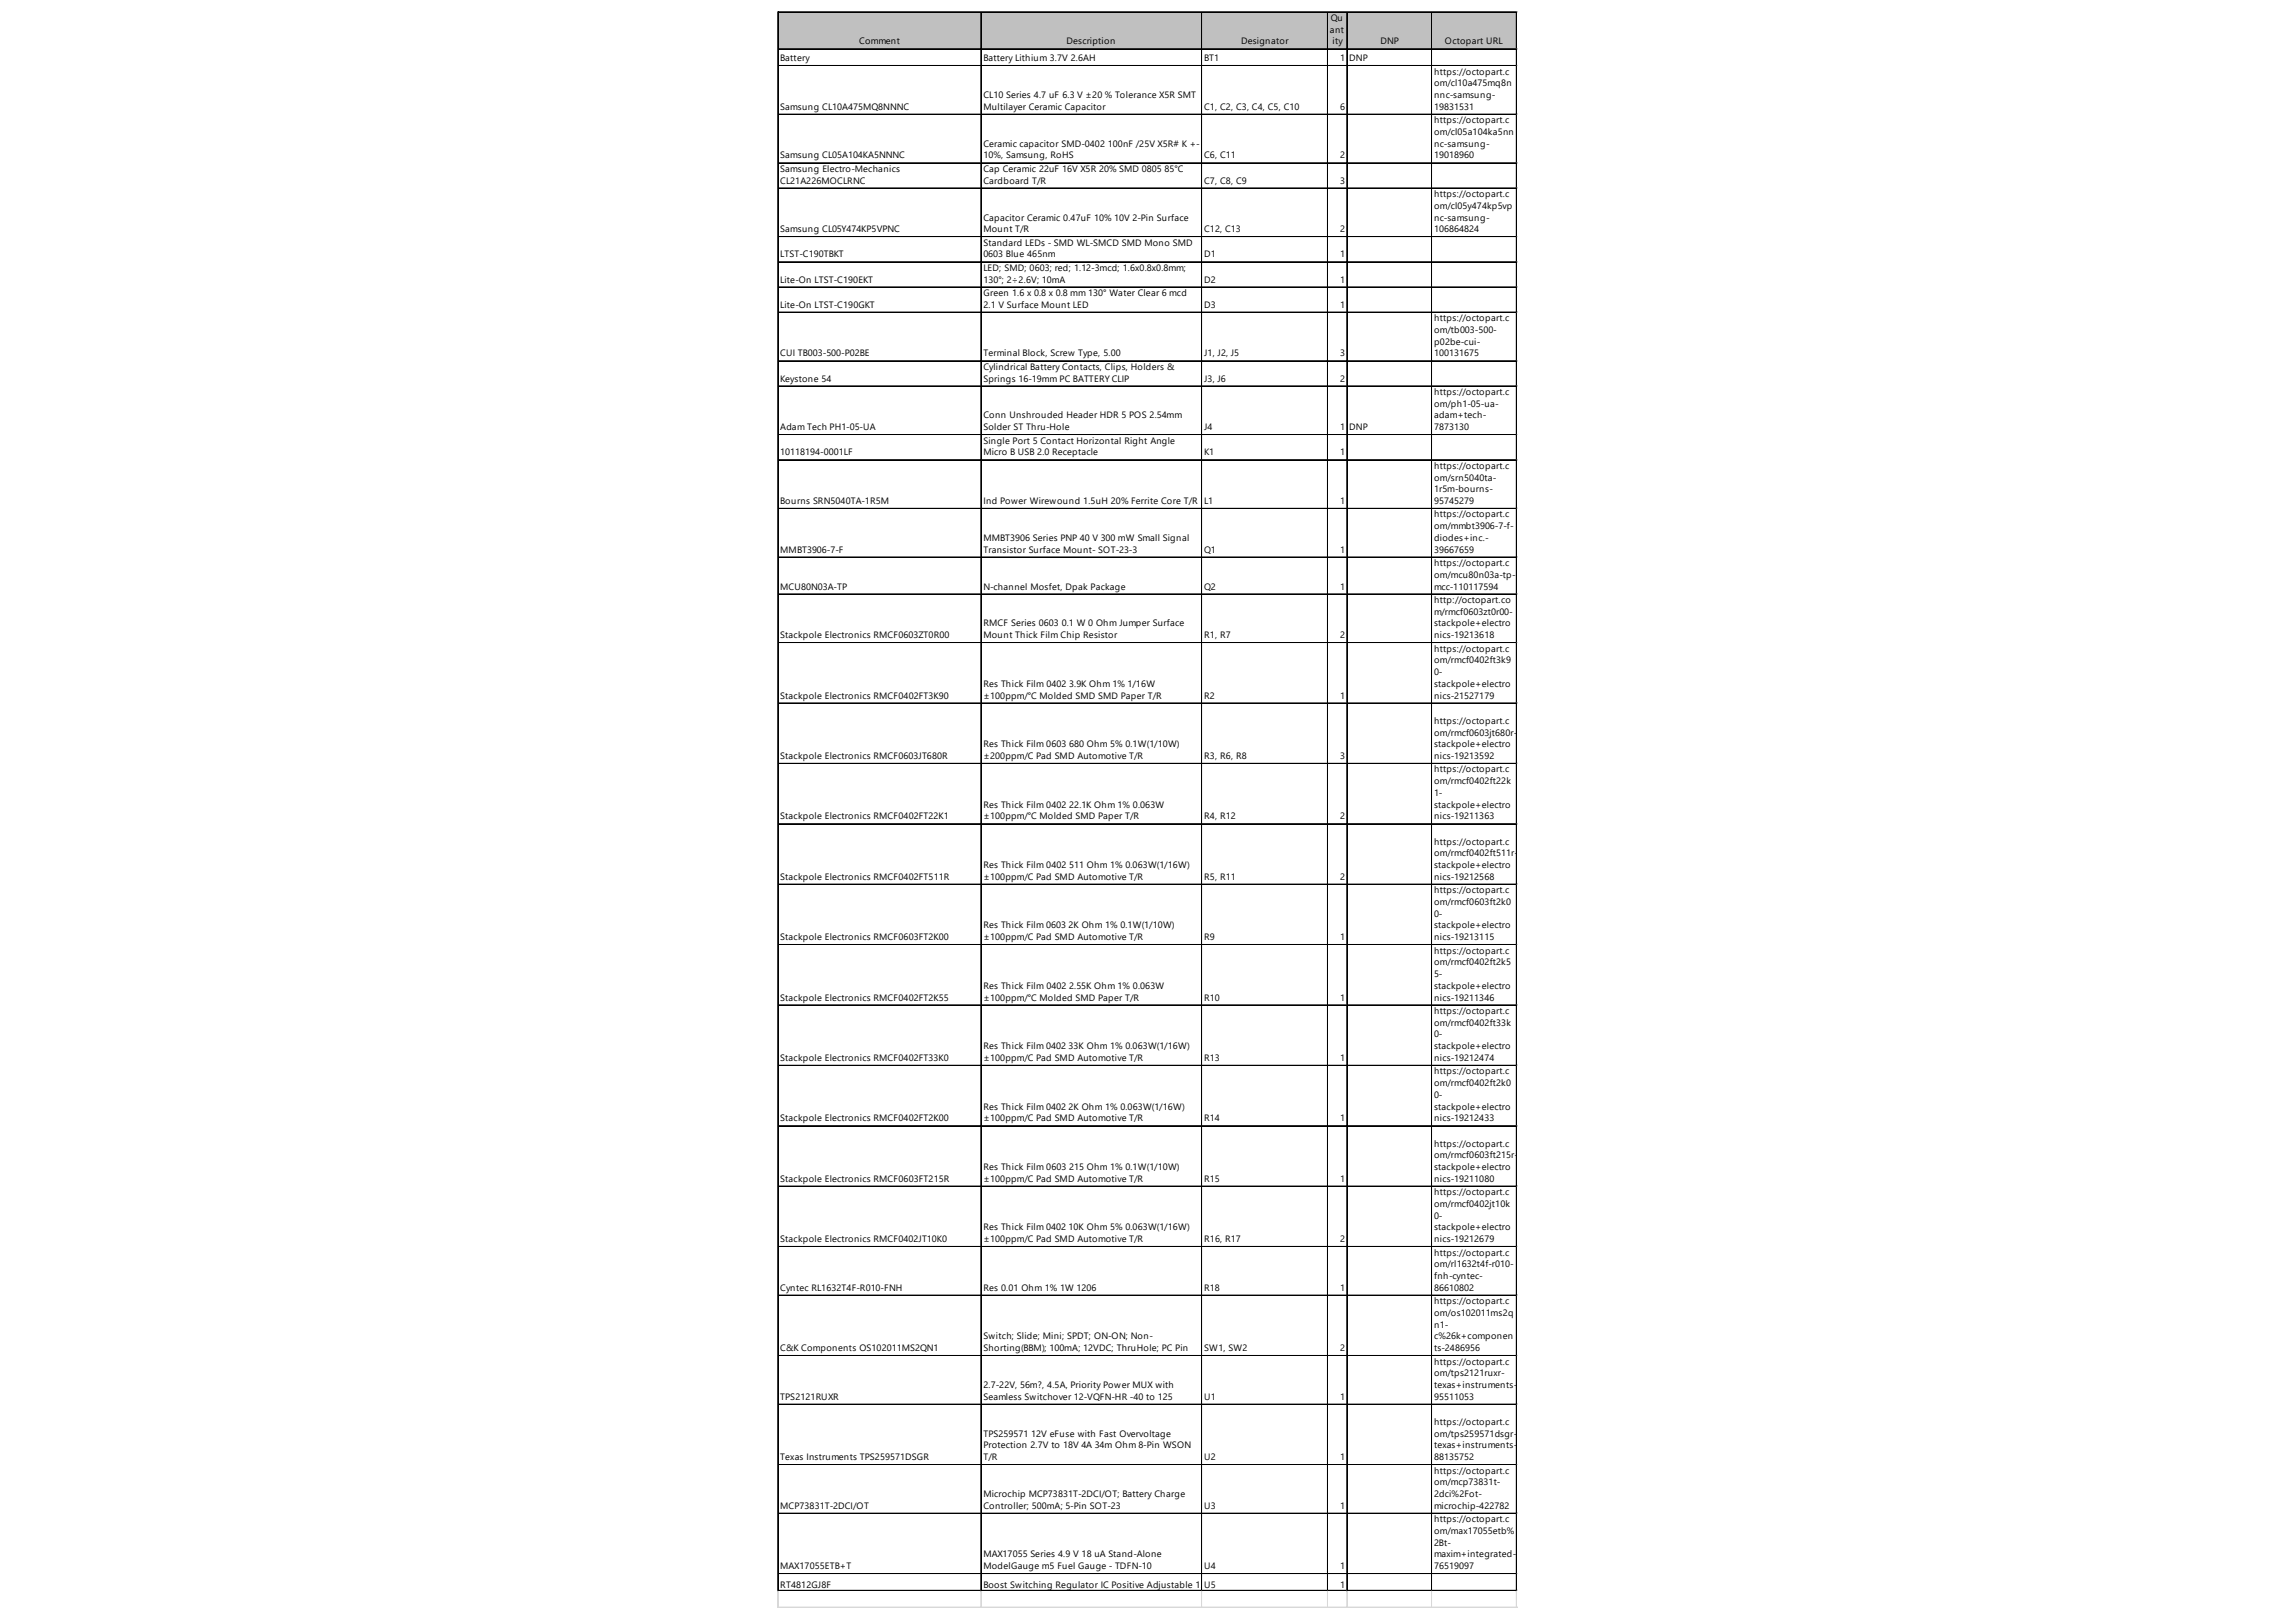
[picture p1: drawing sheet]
<svg xmlns="http://www.w3.org/2000/svg" width="297mm" height="210mm" viewBox="0 0 297 210" stroke-linecap="round" stroke-linejoin="round" font-family="sans-serif">
<defs><g id="words">
<g font-size="1.2">
<text x="111.1" y="5.7">Comment</text>
<text x="138" y="5.7">Description</text>
<text x="160.6" y="5.7">Designator</text>
<text x="172.1" y="4.2">ant</text>
<text x="172.2" y="2.7">Qu</text>
<text x="172.4" y="5.7">ity</text>
<text x="178.6" y="5.7">DNP</text>
<text x="186.9" y="5.7">Octopart URL</text>
<text x="100.9" y="7.9">Battery</text>
<text x="127.2" y="7.9">Battery Lithium 3.7V 2.6AH</text>
<text x="155.8" y="7.9">BT1</text>
<text x="173.4" y="7.9">1</text>
<text x="174.6" y="7.9">DNP</text>
<text x="185.5" y="9.7">https://octopart.c</text>
<text x="185.5" y="11.2">om/cl10a475mq8n</text>
<text x="100.9" y="14.2">Samsung CL10A475MQ8NNNC</text>
<text x="127.2" y="12.7">CL10 Series 4.7 uF 6.3 V ±20 % Tolerance X5R SMT</text>
<text x="127.2" y="14.2">Multilayer Ceramic Capacitor</text>
<text x="155.8" y="14.2">C1, C2, C3, C4, C5, C10</text>
<text x="173.4" y="14.2">6</text>
<text x="185.5" y="12.7">nnc-samsung-</text>
<text x="185.5" y="14.2">19831531</text>
<text x="185.5" y="15.9">https://octopart.c</text>
<text x="185.5" y="17.5">om/cl05a104ka5nn</text>
<text x="100.9" y="20.5">Samsung CL05A104KA5NNNC</text>
<text x="100.9" y="22.2">Samsung Electro-Mechanics</text>
<text x="100.9" y="23.8">CL21A226MOCLRNC</text>
<text x="127.2" y="19">Ceramic capacitor SMD-0402 100nF /25V X5R# K +-</text>
<text x="127.2" y="20.5">10%, Samsung, RoHS</text>
<text x="127.2" y="22.2">Cap Ceramic 22uF 16V X5R 20% SMD 0805 85°C</text>
<text x="127.2" y="23.8">Cardboard T/R</text>
<text x="155.8" y="20.5">C6, C11</text>
<text x="155.8" y="23.8">C7, C8, C9</text>
<text x="173.4" y="20.5">2</text>
<text x="173.4" y="23.8">3</text>
<text x="185.5" y="19">nc-samsung-</text>
<text x="185.5" y="20.5">19018960</text>
<text x="127.2" y="28.5">Capacitor Ceramic 0.47uF 10% 10V 2-Pin Surface</text>
<text x="185.5" y="25.5">https://octopart.c</text>
<text x="185.5" y="27">om/cl05y474kp5vp</text>
<text x="185.5" y="28.5">nc-samsung-</text>
<text x="100.9" y="30.1">Samsung CL05Y474KP5VPNC</text>
<text x="100.9" y="33.3">LTST-C190TBKT</text>
<text x="127.2" y="30.1">Mount T/R</text>
<text x="127.2" y="31.8">Standard LEDs - SMD WL-SMCD SMD Mono SMD</text>
<text x="127.2" y="33.3">0603 Blue 465nm</text>
<text x="127.2" y="35.1">LED; SMD; 0603; red; 1.12-3mcd; 1.6x0.8x0.8mm;</text>
<text x="155.8" y="30.1">C12, C13</text>
<text x="155.8" y="33.3">D1</text>
<text x="173.4" y="30.1">2</text>
<text x="173.4" y="33.3">1</text>
<text x="185.5" y="30.1">106864824</text>
<text x="100.9" y="36.6">Lite-On LTST-C190EKT</text>
<text x="100.9" y="39.8">Lite-On LTST-C190GKT</text>
<text x="127.2" y="36.6">130°; 2÷2.6V; 10mA</text>
<text x="127.2" y="38.3">Green 1.6 x 0.8 x 0.8 mm 130° Water Clear 6 mcd</text>
<text x="127.2" y="39.8">2.1 V Surface Mount LED</text>
<text x="155.8" y="36.6">D2</text>
<text x="155.8" y="39.8">D3</text>
<text x="173.4" y="36.6">1</text>
<text x="173.4" y="39.8">1</text>
<text x="185.5" y="41.6">https://octopart.c</text>
<text x="100.9" y="46.1">CUI TB003-500-P02BE</text>
<text x="127.2" y="46.1">Terminal Block, Screw Type, 5.00</text>
<text x="127.2" y="47.9">Cylindrical Battery Contacts, Clips, Holders &amp;</text>
<text x="155.8" y="46.1">J1, J2, J5</text>
<text x="173.4" y="46.1">3</text>
<text x="185.5" y="43.1">om/tb003-500-</text>
<text x="185.5" y="44.6">p02be-cui-</text>
<text x="185.5" y="46.1">100131675</text>
<text x="100.9" y="49.4">Keystone 54</text>
<text x="127.2" y="49.4">Springs 16-19mm PC BATTERY CLIP</text>
<text x="155.8" y="49.4">J3, J6</text>
<text x="173.4" y="49.4">2</text>
<text x="185.5" y="51.1">https://octopart.c</text>
<text x="185.5" y="52.6">om/ph1-05-ua-</text>
<text x="100.9" y="55.7">Adam Tech PH1-05-UA</text>
<text x="100.9" y="58.9">10118194-0001LF</text>
<text x="127.2" y="54.2">Conn Unshrouded Header HDR 5 POS 2.54mm</text>
<text x="127.2" y="55.7">Solder ST Thru-Hole</text>
<text x="127.2" y="57.4">Single Port 5 Contact Horizontal Right Angle</text>
<text x="127.2" y="58.9">Micro B USB 2.0 Receptacle</text>
<text x="155.8" y="55.7">J4</text>
<text x="155.8" y="58.9">K1</text>
<text x="173.4" y="55.7">1</text>
<text x="173.4" y="58.9">1</text>
<text x="174.6" y="55.7">DNP</text>
<text x="185.5" y="54.2">adam+tech-</text>
<text x="185.5" y="55.7">7873130</text>
<text x="100.9" y="65.2">Bourns SRN5040TA-1R5M</text>
<text x="127.2" y="65.2">Ind Power Wirewound 1.5uH 20% Ferrite Core T/R</text>
<text x="155.8" y="65.2">L1</text>
<text x="173.4" y="65.2">1</text>
<text x="185.5" y="60.7">https://octopart.c</text>
<text x="185.5" y="62.2">om/srn5040ta-</text>
<text x="185.5" y="63.7">1r5m-bourns-</text>
<text x="185.5" y="65.2">95745279</text>
<text x="100.9" y="71.5">MMBT3906-7-F</text>
<text x="127.2" y="70">MMBT3906 Series PNP 40 V 300 mW Small Signal</text>
<text x="127.2" y="71.5">Transistor Surface Mount- SOT-23-3</text>
<text x="155.8" y="71.5">Q1</text>
<text x="173.4" y="71.5">1</text>
<text x="185.5" y="67">https://octopart.c</text>
<text x="185.5" y="68.5">om/mmbt3906-7-f-</text>
<text x="185.5" y="70">diodes+inc.-</text>
<text x="185.5" y="71.5">39667659</text>
<text x="100.9" y="76.3">MCU80N03A-TP</text>
<text x="127.2" y="76.3">N-channel Mosfet, Dpak Package</text>
<text x="155.8" y="76.3">Q2</text>
<text x="173.4" y="76.3">1</text>
<text x="185.5" y="73.3">https://octopart.c</text>
<text x="185.5" y="74.8">om/mcu80n03a-tp-</text>
<text x="185.5" y="76.3">mcc-110117594</text>
<text x="100.9" y="82.6">Stackpole Electronics RMCF0603ZT0R00</text>
<text x="127.2" y="81.1">RMCF Series 0603 0.1 W 0 Ohm Jumper Surface</text>
<text x="127.2" y="82.6">Mount Thick Film Chip Resistor</text>
<text x="155.8" y="82.6">R1, R7</text>
<text x="173.4" y="82.6">2</text>
<text x="185.5" y="78">http://octopart.co</text>
<text x="185.5" y="79.6">m/rmcf0603zt0r00-</text>
<text x="185.5" y="81.1">stackpole+electro</text>
<text x="185.5" y="82.6">nics-19213618</text>
<text x="127.2" y="88.9">Res Thick Film 0402 3.9K Ohm 1% 1/16W</text>
<text x="185.5" y="84.3">https://octopart.c</text>
<text x="185.5" y="85.8">om/rmcf0402ft3k9</text>
<text x="185.5" y="87.4">0-</text>
<text x="185.5" y="88.9">stackpole+electro</text>
<text x="100.9" y="90.4">Stackpole Electronics RMCF0402FT3K90</text>
<text x="127.2" y="90.4">±100ppm/°C Molded SMD SMD Paper T/R</text>
<text x="155.8" y="90.4">R2</text>
<text x="173.4" y="90.4">1</text>
<text x="185.5" y="90.4">nics-21527179</text>
<text x="185.5" y="93.7">https://octopart.c</text>
<text x="185.5" y="95.2">om/rmcf0603jt680r-</text>
<text x="100.9" y="98.2">Stackpole Electronics RMCF0603JT680R</text>
<text x="127.2" y="96.7">Res Thick Film 0603 680 Ohm 5% 0.1W(1/10W)</text>
<text x="127.2" y="98.2">±200ppm/C Pad SMD Automotive T/R</text>
<text x="155.8" y="98.2">R3, R6, R8</text>
<text x="173.4" y="98.2">3</text>
<text x="185.5" y="96.7">stackpole+electro</text>
<text x="185.5" y="98.2">nics-19213592</text>
<text x="185.5" y="100">https://octopart.c</text>
<text x="185.5" y="101.5">om/rmcf0402ft22k</text>
<text x="100.9" y="106">Stackpole Electronics RMCF0402FT22K1</text>
<text x="127.2" y="104.5">Res Thick Film 0402 22.1K Ohm 1% 0.063W</text>
<text x="127.2" y="106">±100ppm/°C Molded SMD Paper T/R</text>
<text x="155.8" y="106">R4, R12</text>
<text x="173.4" y="106">2</text>
<text x="185.5" y="103">1-</text>
<text x="185.5" y="104.5">stackpole+electro</text>
<text x="185.5" y="106">nics-19211363</text>
<text x="100.9" y="113.9">Stackpole Electronics RMCF0402FT511R</text>
<text x="127.2" y="112.3">Res Thick Film 0402 511 Ohm 1% 0.063W(1/16W)</text>
<text x="127.2" y="113.9">±100ppm/C Pad SMD Automotive T/R</text>
<text x="155.8" y="113.9">R5, R11</text>
<text x="173.4" y="113.9">2</text>
<text x="185.5" y="109.3">https://octopart.c</text>
<text x="185.5" y="110.8">om/rmcf0402ft511r-</text>
<text x="185.5" y="112.3">stackpole+electro</text>
<text x="185.5" y="113.9">nics-19212568</text>
<text x="185.5" y="115.6">https://octopart.c</text>
<text x="185.5" y="117.1">om/rmcf0603ft2k0</text>
<text x="185.5" y="118.6">0-</text>
<text x="100.9" y="121.7">Stackpole Electronics RMCF0603FT2K00</text>
<text x="127.2" y="120.1">Res Thick Film 0603 2K Ohm 1% 0.1W(1/10W)</text>
<text x="127.2" y="121.7">±100ppm/C Pad SMD Automotive T/R</text>
<text x="155.8" y="121.7">R9</text>
<text x="173.4" y="121.7">1</text>
<text x="185.5" y="120.1">stackpole+electro</text>
<text x="185.5" y="121.7">nics-19213115</text>
<text x="185.5" y="123.4">https://octopart.c</text>
<text x="185.5" y="124.9">om/rmcf0402ft2k5</text>
<text x="100.9" y="129.5">Stackpole Electronics RMCF0402FT2K55</text>
<text x="127.2" y="128">Res Thick Film 0402 2.55K Ohm 1% 0.063W</text>
<text x="127.2" y="129.5">±100ppm/°C Molded SMD Paper T/R</text>
<text x="155.8" y="129.5">R10</text>
<text x="173.4" y="129.5">1</text>
<text x="185.5" y="126.4">5-</text>
<text x="185.5" y="128">stackpole+electro</text>
<text x="185.5" y="129.5">nics-19211346</text>
<text x="185.5" y="131.2">https://octopart.c</text>
<text x="100.9" y="137.3">Stackpole Electronics RMCF0402FT33K0</text>
<text x="127.2" y="135.8">Res Thick Film 0402 33K Ohm 1% 0.063W(1/16W)</text>
<text x="127.2" y="137.3">±100ppm/C Pad SMD Automotive T/R</text>
<text x="155.8" y="137.3">R13</text>
<text x="173.4" y="137.3">1</text>
<text x="185.5" y="132.7">om/rmcf0402ft33k</text>
<text x="185.5" y="134.3">0-</text>
<text x="185.5" y="135.8">stackpole+electro</text>
<text x="185.5" y="137.3">nics-19212474</text>
<text x="127.2" y="143.6">Res Thick Film 0402 2K Ohm 1% 0.063W(1/16W)</text>
<text x="185.5" y="139">https://octopart.c</text>
<text x="185.5" y="140.6">om/rmcf0402ft2k0</text>
<text x="185.5" y="142.1">0-</text>
<text x="185.5" y="143.6">stackpole+electro</text>
<text x="100.9" y="145.1">Stackpole Electronics RMCF0402FT2K00</text>
<text x="127.2" y="145.1">±100ppm/C Pad SMD Automotive T/R</text>
<text x="155.8" y="145.1">R14</text>
<text x="173.4" y="145.1">1</text>
<text x="185.5" y="145.1">nics-19212433</text>
<text x="185.5" y="148.4">https://octopart.c</text>
<text x="185.5" y="149.9">om/rmcf0603ft215r-</text>
<text x="100.9" y="152.9">Stackpole Electronics RMCF0603FT215R</text>
<text x="127.2" y="151.4">Res Thick Film 0603 215 Ohm 1% 0.1W(1/10W)</text>
<text x="127.2" y="152.9">±100ppm/C Pad SMD Automotive T/R</text>
<text x="155.8" y="152.9">R15</text>
<text x="173.4" y="152.9">1</text>
<text x="185.5" y="151.4">stackpole+electro</text>
<text x="185.5" y="152.9">nics-19211080</text>
<text x="185.5" y="154.7">https://octopart.c</text>
<text x="100.9" y="160.7">Stackpole Electronics RMCF0402JT10K0</text>
<text x="127.2" y="159.2">Res Thick Film 0402 10K Ohm 5% 0.063W(1/16W)</text>
<text x="127.2" y="160.7">±100ppm/C Pad SMD Automotive T/R</text>
<text x="155.8" y="160.7">R16, R17</text>
<text x="173.4" y="160.7">2</text>
<text x="185.5" y="156.2">om/rmcf0402jt10k</text>
<text x="185.5" y="157.7">0-</text>
<text x="185.5" y="159.2">stackpole+electro</text>
<text x="185.5" y="160.7">nics-19212679</text>
<text x="100.9" y="167">Cyntec RL1632T4F-R010-FNH</text>
<text x="127.2" y="167">Res 0.01 Ohm 1% 1W 1206</text>
<text x="155.8" y="167">R18</text>
<text x="173.4" y="167">1</text>
<text x="185.5" y="162.5">https://octopart.c</text>
<text x="185.5" y="164">om/rl1632t4f-r010-</text>
<text x="185.5" y="165.5">fnh-cyntec-</text>
<text x="185.5" y="167">86610802</text>
<text x="127.2" y="173.3">Switch; Slide; Mini; SPDT; ON-ON; Non-</text>
<text x="185.5" y="168.8">https://octopart.c</text>
<text x="185.5" y="170.3">om/os102011ms2q</text>
<text x="185.5" y="171.8">n1-</text>
<text x="185.5" y="173.3">c%26k+componen</text>
<text x="100.9" y="174.9">C&amp;K Components OS102011MS2QN1</text>
<text x="127.2" y="174.9">Shorting(BBM); 100mA; 12VDC; ThruHole; PC Pin</text>
<text x="127.2" y="179.6">2.7-22V, 56m?, 4.5A, Priority Power MUX with</text>
<text x="155.8" y="174.9">SW1, SW2</text>
<text x="173.4" y="174.9">2</text>
<text x="185.5" y="174.9">ts-2486956</text>
<text x="185.5" y="176.6">https://octopart.c</text>
<text x="185.5" y="178.1">om/tps2121ruxr-</text>
<text x="185.5" y="179.6">texas+instruments-</text>
<text x="100.9" y="181.1">TPS2121RUXR</text>
<text x="127.2" y="181.1">Seamless Switchover 12-VQFN-HR -40 to 125</text>
<text x="127.2" y="185.9">TPS259571 12V eFuse with Fast Overvoltage</text>
<text x="155.8" y="181.1">U1</text>
<text x="173.4" y="181.1">1</text>
<text x="185.5" y="181.1">95511053</text>
<text x="185.5" y="184.4">https://octopart.c</text>
<text x="185.5" y="185.9">om/tps259571dsgr-</text>
<text x="100.9" y="189">Texas Instruments TPS259571DSGR</text>
<text x="127.2" y="187.4">Protection 2.7V to 18V 4A 34m Ohm 8-Pin WSON</text>
<text x="127.2" y="189">T/R</text>
<text x="155.8" y="189">U2</text>
<text x="173.4" y="189">1</text>
<text x="185.5" y="187.4">texas+instruments-</text>
<text x="185.5" y="189">88135752</text>
<text x="185.5" y="190.7">https://octopart.c</text>
<text x="100.9" y="195.3">MCP73831T-2DCI/OT</text>
<text x="127.2" y="193.7">Microchip MCP73831T-2DCI/OT; Battery Charge</text>
<text x="127.2" y="195.3">Controller; 500mA; 5-Pin SOT-23</text>
<text x="155.8" y="195.3">U3</text>
<text x="173.4" y="195.3">1</text>
<text x="185.5" y="192.2">om/mcp73831t-</text>
<text x="185.5" y="193.7">2dci%2Fot-</text>
<text x="185.5" y="195.3">microchip-422782</text>
<text x="185.5" y="197">https://octopart.c</text>
<text x="100.9" y="203.1">MAX17055ETB+T</text>
<text x="127.2" y="201.6">MAX17055 Series 4.9 V 18 uA Stand-Alone</text>
<text x="127.2" y="203.1">ModelGauge m5 Fuel Gauge - TDFN-10</text>
<text x="155.8" y="203.1">U4</text>
<text x="173.4" y="203.1">1</text>
<text x="185.5" y="198.5">om/max17055etb%</text>
<text x="185.5" y="200">2Bt-</text>
<text x="185.5" y="201.6">maxim+integrated-</text>
<text x="185.5" y="203.1">76519097</text>
<text x="100.9" y="205.5">RT4812GJ8F</text>
<text x="127.2" y="205.5">Boost Switching Regulator IC Positive Adjustable 1.</text>
<text x="155.6" y="205.5">8V</text>
<text x="155.8" y="205.5">U51 Output 2A SOT-23-8 Thin, T1S</text>
<text x="174.4" y="205.5">OT-23-8</text>
</g>
</g></defs>
<path d="M100.7 1.6h95.6v4.8h-95.6z" fill="#c0c0c0"/>
<g fill="none" stroke="#000" stroke-width=".13">
<path d="M100.6 1.5v204.4M100.7 1.5v204.4M100.7 1.5h95.6M100.7 1.6h95.6M100.7 6.3h95.6M100.7 6.4h95.6M100.7 8.5h95.6M100.7 14.8h95.6M126.9 1.6v204.3M155.4 1.6v204.3M155.5 1.6v204.3M171.7 1.6v204.3"/>
<path d="M171.8 1.6v204.3M174.2 1.6v204.3M174.3 1.6v204.3M185.2 1.6v204.3M185.3 1.6v204.3M196.2 1.6v204.3M100.7 21.1h95.6M100.7 24.3h95.6M100.7 24.4h95.6M100.7 30.6h95.6M100.7 30.7h95.6M100.7 33.9h95.6"/>
<path d="M100.7 37.1h95.6M100.7 37.2h95.6M100.7 40.4h95.6M100.7 46.7h95.6M100.7 49.9h95.6M100.7 50h95.6M100.7 56.2h95.6M100.7 56.3h95.6M100.7 59.5h95.6M100.7 65.8h95.6M100.7 72.1h95.6M100.7 76.9h95.6"/>
<path d="M100.7 83.1h95.6M100.7 83.2h95.6M100.7 91h95.6M100.7 98.8h95.6M100.7 106.6h95.6M100.7 114.4h95.6M100.7 114.5h95.6M100.7 122.2h95.6M100.7 122.3h95.6M100.7 130h95.6M100.7 130.1h95.6M100.7 137.9h95.6"/>
<path d="M100.7 145.7h95.6M100.7 153.5h95.6M100.7 161.3h95.6M100.7 161.4h95.6M100.7 167.6h95.6M100.7 167.7h95.6M100.7 175.4h95.6M100.7 175.5h95.6M100.7 181.7h95.6M100.7 181.8h95.6M100.7 189.5h95.6M100.7 189.6h95.6"/>
<path d="M100.7 195.8h95.6M100.7 195.9h95.6M100.7 203.6h95.6M100.7 203.7h95.6M100.7 205.8h95.6M100.7 205.9h95.6"/>
</g>
<g fill="none" stroke="#d4d4d4" stroke-width=".13">
<path d="M196.3 1.5h.1M100.6 205.9v2.2M100.7 205.9v2.2M126.9 205.9v2.2M155.4 205.9v2.2M155.5 205.9v2.2M171.7 205.9v2.2M171.8 205.9v2.2M174.2 205.9v2.2M174.3 205.9v2.2M185.2 205.9v2.2M185.3 205.9v2.2"/>
<path d="M196.2 205.9v2.2"/>
</g>
<path d="M196.3 1.5v.1z" fill="#d4d4d4"/>
<path d="M196.3 6.3h.1" fill="none" stroke="#d4d4d4" stroke-width=".13"/>
<path d="M196.3 6.3v.1z" fill="#d4d4d4"/>
<path d="M196.3 8.5h.1" fill="none" stroke="#d4d4d4" stroke-width=".13"/>
<path d="M196.3 8.5v.1z" fill="#d4d4d4"/>
<path d="M196.3 14.8h.1" fill="none" stroke="#d4d4d4" stroke-width=".13"/>
<path d="M196.3 14.8v.1z" fill="#d4d4d4"/>
<path d="M196.3 21.1h.1" fill="none" stroke="#d4d4d4" stroke-width=".13"/>
<path d="M196.3 21.1v.1z" fill="#d4d4d4"/>
<path d="M196.3 24.3h.1" fill="none" stroke="#d4d4d4" stroke-width=".13"/>
<path d="M196.3 24.3v.1z" fill="#d4d4d4"/>
<path d="M196.3 30.6h.1" fill="none" stroke="#d4d4d4" stroke-width=".13"/>
<path d="M196.3 30.6v.1z" fill="#d4d4d4"/>
<path d="M196.3 33.9h.1" fill="none" stroke="#d4d4d4" stroke-width=".13"/>
<path d="M196.3 33.9v.1z" fill="#d4d4d4"/>
<path d="M196.3 37.1h.1" fill="none" stroke="#d4d4d4" stroke-width=".13"/>
<path d="M196.3 37.1v.1z" fill="#d4d4d4"/>
<path d="M196.3 40.4h.1" fill="none" stroke="#d4d4d4" stroke-width=".13"/>
<path d="M196.3 40.4v.1z" fill="#d4d4d4"/>
<path d="M196.3 46.7h.1" fill="none" stroke="#d4d4d4" stroke-width=".13"/>
<path d="M196.3 46.7v.1z" fill="#d4d4d4"/>
<path d="M196.3 49.9h.1" fill="none" stroke="#d4d4d4" stroke-width=".13"/>
<path d="M196.3 49.9v.1z" fill="#d4d4d4"/>
<path d="M196.3 56.2h.1" fill="none" stroke="#d4d4d4" stroke-width=".13"/>
<path d="M196.3 56.2v.1z" fill="#d4d4d4"/>
<path d="M196.3 59.5h.1" fill="none" stroke="#d4d4d4" stroke-width=".13"/>
<path d="M196.3 59.5v.1z" fill="#d4d4d4"/>
<path d="M196.3 65.8h.1" fill="none" stroke="#d4d4d4" stroke-width=".13"/>
<path d="M196.3 65.8v.1z" fill="#d4d4d4"/>
<path d="M196.3 72.1h.1" fill="none" stroke="#d4d4d4" stroke-width=".13"/>
<path d="M196.3 72.1v.1z" fill="#d4d4d4"/>
<path d="M196.3 76.9h.1" fill="none" stroke="#d4d4d4" stroke-width=".13"/>
<path d="M196.3 76.9v.1z" fill="#d4d4d4"/>
<path d="M196.3 83.1h.1" fill="none" stroke="#d4d4d4" stroke-width=".13"/>
<path d="M196.3 83.1v.2z" fill="#d4d4d4"/>
<path d="M196.3 91h.1" fill="none" stroke="#d4d4d4" stroke-width=".13"/>
<path d="M196.3 91v.1z" fill="#d4d4d4"/>
<path d="M196.3 98.8h.1" fill="none" stroke="#d4d4d4" stroke-width=".13"/>
<path d="M196.3 98.8v.1z" fill="#d4d4d4"/>
<path d="M196.3 106.6h.1" fill="none" stroke="#d4d4d4" stroke-width=".13"/>
<path d="M196.3 106.6v.1z" fill="#d4d4d4"/>
<path d="M196.3 114.4h.1" fill="none" stroke="#d4d4d4" stroke-width=".13"/>
<path d="M196.3 114.4v.1z" fill="#d4d4d4"/>
<path d="M196.3 122.2h.1" fill="none" stroke="#d4d4d4" stroke-width=".13"/>
<path d="M196.3 122.2v.1z" fill="#d4d4d4"/>
<path d="M196.3 130h.1" fill="none" stroke="#d4d4d4" stroke-width=".13"/>
<path d="M196.3 130v.1z" fill="#d4d4d4"/>
<path d="M196.3 137.9h.1" fill="none" stroke="#d4d4d4" stroke-width=".13"/>
<path d="M196.3 137.9v.1z" fill="#d4d4d4"/>
<path d="M196.3 145.7h.1" fill="none" stroke="#d4d4d4" stroke-width=".13"/>
<path d="M196.3 145.7v.1z" fill="#d4d4d4"/>
<path d="M196.3 153.5h.1" fill="none" stroke="#d4d4d4" stroke-width=".13"/>
<path d="M196.3 153.5v.1z" fill="#d4d4d4"/>
<path d="M196.3 161.3h.1" fill="none" stroke="#d4d4d4" stroke-width=".13"/>
<path d="M196.3 161.3v.1z" fill="#d4d4d4"/>
<path d="M196.3 167.6h.1" fill="none" stroke="#d4d4d4" stroke-width=".13"/>
<path d="M196.3 167.6v.1z" fill="#d4d4d4"/>
<path d="M196.3 175.4h.1" fill="none" stroke="#d4d4d4" stroke-width=".13"/>
<path d="M196.3 175.4v.1z" fill="#d4d4d4"/>
<path d="M196.3 181.7h.1" fill="none" stroke="#d4d4d4" stroke-width=".13"/>
<path d="M196.3 181.7v.1z" fill="#d4d4d4"/>
<path d="M196.3 189.5h.1" fill="none" stroke="#d4d4d4" stroke-width=".13"/>
<path d="M196.3 189.5v.1z" fill="#d4d4d4"/>
<path d="M196.3 195.8h.1" fill="none" stroke="#d4d4d4" stroke-width=".13"/>
<path d="M196.3 195.8v.1z" fill="#d4d4d4"/>
<path d="M196.3 203.6h.1" fill="none" stroke="#d4d4d4" stroke-width=".13"/>
<path d="M196.3 203.6v.1z" fill="#d4d4d4"/>
<path d="M196.3 205.8h.1" fill="none" stroke="#d4d4d4" stroke-width=".13"/>
<path d="M196.3 205.8v.1z" fill="#d4d4d4"/>
<path d="M100.6 208h95.7" fill="none" stroke="#d4d4d4" stroke-width=".13"/>
<use href="#words"/>
</svg>
